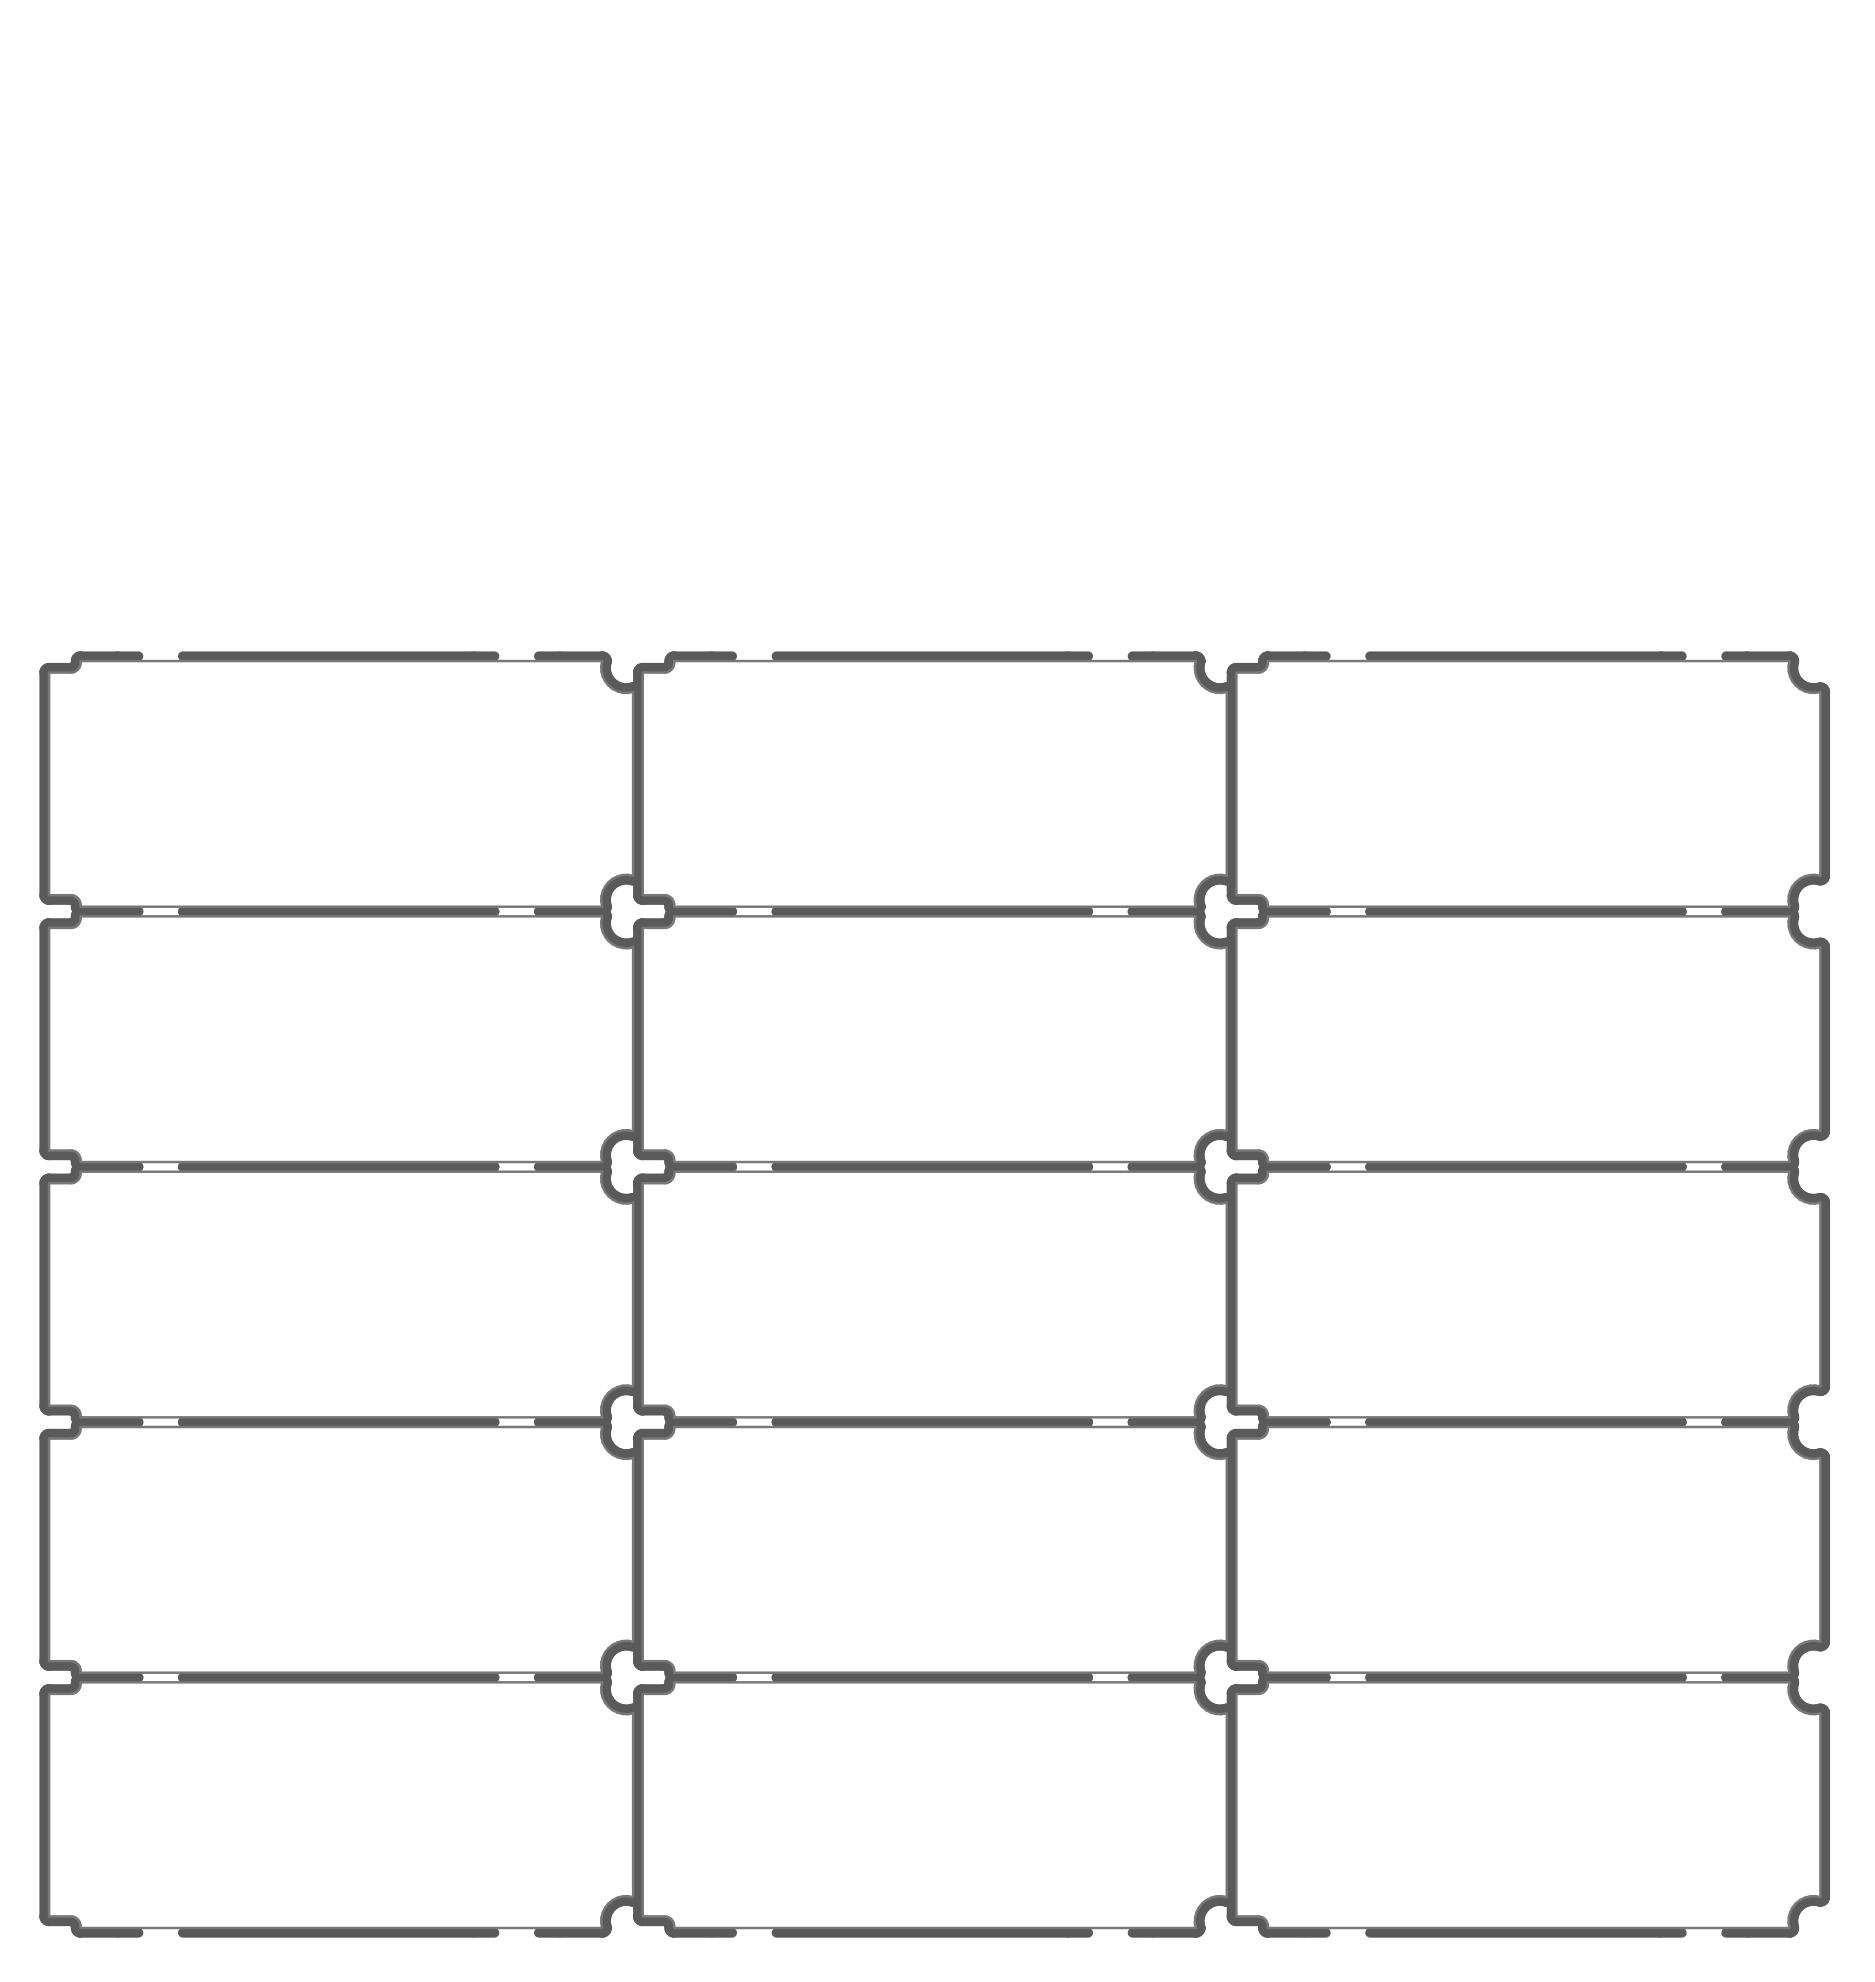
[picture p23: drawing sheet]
<svg xmlns="http://www.w3.org/2000/svg" width="645mm" height="682mm" viewBox="0 0 645 682" stroke-linecap="round" stroke-linejoin="round" font-family="sans-serif">
<g fill="none" stroke="#5a5a5a" stroke-width="3.3">
<path d="M47.7 225.9h-20a1.95 1.95 0 0 0-1.7 2.6 1.67 1.67 0 0 1-1.7 1.4h-7.8l-1 .8-.3 .8v76.7l.3 .8 1 .8h7.8a2.04 2.04 0 0 1 1.8 2.8l.8 1 .8 .2M62.9 225.9h107.3M185.4 225.9h21.8M207.2 225.9l1.2 .5 .5 1.2M208.9 227.6a7.2 7.2 0 0 0 1.8 7.3 7.2 7.2 0 0 0 7.3 1.7l1.1 .5 .4 1.1M252 225.9h-20a1.95 1.95 0 0 0-1.7 2.6 1.67 1.67 0 0 1-1.7 1.4h-7.9l-.9 .8-.3 .8v76.7l.3 .8 .9 .8h7.9a2.04 2.04 0 0 1 1.8 2.8l.8 1 .8 .2M267.2 225.9h107.3M389.7 225.9h21.8M411.5 225.9l1.2 .5 .5 1.2M413.2 227.6a7.2 7.2 0 0 0 1.7 7.3 7.2 7.2 0 0 0 7.4 1.7l1.1 .5 .4 1.1M456.3 225.9h-20a1.95 1.95 0 0 0-1.7 2.6 1.67 1.67 0 0 1-1.7 1.4h-7.9l-1 .8-.2 .8v76.7l.2 .8 1 .8h7.9a2.04 2.04 0 0 1 1.8 2.8l.7 1 .9 .2M471.5 225.9h107.3"/>
<path d="M594 225.9h21.8M615.8 225.9l1.2 .5 .5 1.2M617.5 227.6a7.2 7.2 0 0 0 1.7 7.3 7.2 7.2 0 0 0 7.4 1.7l1.1 .5 .4 1.1v63.3a1.66 1.66 0 0 1-1.9 1.6 7 7 0 0 0-8.8 8.7M27.7 313.8a1.95 1.95 0 0 0-1.7 2.6 1.67 1.67 0 0 1-1.7 1.4h-7.8l-1 .8-.3 .8v76.6l.3 .9 1 .7 7.8 .1a2.04 2.04 0 0 1 1.8 2.8l.8 .9 .8 .3M27.7 313.8h20M62.9 313.8h107.3M185.4 313.8h21.8M207.2 313.8l1.2 .5 .5 1.2M208.8 311.8h.1M208.9 311.8a1.66 1.66 0 0 1-1.7 2M208.9 315.5a7.2 7.2 0 0 0 1.8 7.3 7.2 7.2 0 0 0 7.3 1.6l1.1 .6 .4 1.1M219.5 301.5a1.66 1.66 0 0 1-1.9 1.6 7 7 0 0 0-8.8 8.7"/>
<path d="M232 313.8a1.95 1.95 0 0 0-1.7 2.6 1.67 1.67 0 0 1-1.7 1.4h-7.9l-.9 .8-.3 .8v76.6l.3 .9 .9 .7 7.9 .1a2.04 2.04 0 0 1 1.8 2.8l.8 .9 .8 .3M232 313.8h20M267.2 313.8h107.3M389.7 313.8h21.8M411.5 313.8l1.2 .5 .5 1.2M413.1 311.8h.1M413.1 311.8a1.66 1.66 0 0 1-1.6 2M413.2 315.5a7.2 7.2 0 0 0 1.7 7.3 7.2 7.2 0 0 0 7.4 1.6l1.1 .6 .4 1.1M423.8 301.5a1.66 1.66 0 0 1-1.9 1.6 7 7 0 0 0-8.8 8.7M436.3 313.8a1.95 1.95 0 0 0-1.7 2.6 1.67 1.67 0 0 1-1.7 1.4h-7.9l-1 .8-.2 .8v76.6l.2 .9 1 .7 7.9 .1a2.04 2.04 0 0 1 1.8 2.8l.7 .9 .9 .3M436.3 313.8h20M471.5 313.8h107.3"/>
<path d="M594 313.8h21.8M615.8 313.8l1.2 .5 .5 1.2M617.4 311.8h.1M617.4 311.8a1.66 1.66 0 0 1-1.6 2M617.5 315.5a7.2 7.2 0 0 0 1.7 7.3 7.2 7.2 0 0 0 7.4 1.6l1.1 .6 .4 1.1v63.3a1.66 1.66 0 0 1-1.9 1.6 7 7 0 0 0-8.8 8.7M208.8 399.7h.1M208.9 399.7a1.66 1.66 0 0 1-1.7 2M219.5 389.4a1.66 1.66 0 0 1-1.9 1.6 7 7 0 0 0-8.8 8.7M413.1 399.7h.1M413.1 399.7a1.66 1.66 0 0 1-1.6 2M423.8 389.4a1.66 1.66 0 0 1-1.9 1.6 7 7 0 0 0-8.8 8.7M617.4 399.7h.1"/>
<path d="M617.4 399.7a1.66 1.66 0 0 1-1.6 2M27.7 401.7a1.95 1.95 0 0 0-1.7 2.5 1.67 1.67 0 0 1-1.7 1.4l-7.8 .1-1 .8-.3 .8v76.6l.3 .9 1 .7 7.8 .1a2.04 2.04 0 0 1 1.8 2.7l.8 1 .8 .3M27.7 401.7h20M62.9 401.7h107.3M185.4 401.7h21.8M207.2 401.7l1.2 .5 .5 1.1M208.9 403.3a7.2 7.2 0 0 0 1.8 7.4 7.2 7.2 0 0 0 7.3 1.6l1.1 .6 .4 1.1M232 401.7a1.95 1.95 0 0 0-1.7 2.5 1.67 1.67 0 0 1-1.7 1.4l-7.9 .1-.9 .8-.3 .8v76.6l.3 .9 .9 .7 7.9 .1a2.04 2.04 0 0 1 1.8 2.7l.8 1 .8 .3M232 401.7h20M267.2 401.7h107.3M389.7 401.7h21.8M411.5 401.7l1.2 .5 .5 1.1"/>
<path d="M413.2 403.3a7.2 7.2 0 0 0 1.7 7.4 7.2 7.2 0 0 0 7.4 1.6l1.1 .6 .4 1.1M436.3 401.7a1.95 1.95 0 0 0-1.7 2.5 1.67 1.67 0 0 1-1.7 1.4l-7.9 .1-1 .8-.2 .8v76.6l.2 .9 1 .7 7.9 .1a2.04 2.04 0 0 1 1.8 2.7l.7 1 .9 .3M436.3 401.7h20M471.5 401.7h107.3M594 401.7h21.8M615.8 401.7l1.2 .5 .5 1.1M617.5 403.3a7.2 7.2 0 0 0 1.7 7.4 7.2 7.2 0 0 0 7.4 1.6l1.1 .6 .4 1.1v63.2a1.66 1.66 0 0 1-1.9 1.7 7 7 0 0 0-8.8 8.7M219.5 477.2a1.66 1.66 0 0 1-1.9 1.7 7 7 0 0 0-8.8 8.7M423.8 477.2a1.66 1.66 0 0 1-1.9 1.7 7 7 0 0 0-8.8 8.7M27.7 489.6a1.95 1.95 0 0 0-1.7 2.5 1.67 1.67 0 0 1-1.7 1.4l-7.8 .1-1 .8-.3 .8v76.6l.3 .9 1 .7 7.8 .1a2.04 2.04 0 0 1 1.8 2.7l.8 1 .8 .3M27.7 489.6h20M62.9 489.6h107.3"/>
<path d="M185.4 489.6h21.8M207.2 489.6l1.2 .5 .5 1.1M208.8 487.6h.1M208.9 487.6a1.66 1.66 0 0 1-1.7 2M208.9 491.2a7.2 7.2 0 0 0 1.8 7.4 7.2 7.2 0 0 0 7.3 1.6l1.1 .6 .4 1.1M232 489.6a1.95 1.95 0 0 0-1.7 2.5 1.67 1.67 0 0 1-1.7 1.4l-7.9 .1-.9 .8-.3 .8v76.6l.3 .9 .9 .7 7.9 .1a2.04 2.04 0 0 1 1.8 2.7l.8 1 .8 .3M232 489.6h20M267.2 489.6h107.3M389.7 489.6h21.8M411.5 489.6l1.2 .5 .5 1.1M413.1 487.6h.1M413.1 487.6a1.66 1.66 0 0 1-1.6 2"/>
<path d="M413.2 491.2a7.2 7.2 0 0 0 1.7 7.4 7.2 7.2 0 0 0 7.4 1.6l1.1 .6 .4 1.1M436.3 489.6a1.95 1.95 0 0 0-1.7 2.5 1.67 1.67 0 0 1-1.7 1.4l-7.9 .1-1 .8-.2 .8v76.6l.2 .9 1 .7 7.9 .1a2.04 2.04 0 0 1 1.8 2.7l.7 1 .9 .3M436.3 489.6h20M471.5 489.6h107.3M594 489.6h21.8M615.8 489.6l1.2 .5 .5 1.1M617.4 487.6h.1M617.4 487.6a1.66 1.66 0 0 1-1.6 2M617.5 491.2a7.2 7.2 0 0 0 1.7 7.4 7.2 7.2 0 0 0 7.4 1.6l1.1 .6 .4 1.1v63.2a1.66 1.66 0 0 1-1.9 1.7 7 7 0 0 0-8.8 8.7M27.7 577.5a1.95 1.95 0 0 0-1.7 2.5 1.67 1.67 0 0 1-1.7 1.4l-7.8 .1-1 .7-.3 .9v76.6l.3 .9 1 .7 7.8 .1a2.04 2.04 0 0 1 1.8 2.7l.8 1 .8 .2h20M27.7 577.5h20M62.9 577.5h107.3"/>
<path d="M185.4 577.5h21.8M207.2 577.5l1.2 .4 .5 1.2M208.8 575.5h.1M208.9 575.5a1.66 1.66 0 0 1-1.7 2M208.9 579.1a7.2 7.2 0 0 0 1.8 7.4 7.2 7.2 0 0 0 7.3 1.6l1.1 .6 .4 1.1M219.5 565.1a1.66 1.66 0 0 1-1.9 1.7 7 7 0 0 0-8.8 8.7M232 577.5a1.95 1.95 0 0 0-1.7 2.5 1.67 1.67 0 0 1-1.7 1.4l-7.9 .1-.9 .7-.3 .9v76.6l.3 .9 .9 .7 7.9 .1a2.04 2.04 0 0 1 1.8 2.7l.8 1 .8 .2h20M232 577.5h20M267.2 577.5h107.3M389.7 577.5h21.8M411.5 577.5l1.2 .4 .5 1.2M413.1 575.5h.1"/>
<path d="M413.1 575.5a1.66 1.66 0 0 1-1.6 2M413.2 579.1a7.2 7.2 0 0 0 1.7 7.4 7.2 7.2 0 0 0 7.4 1.6l1.1 .6 .4 1.1M423.8 565.1a1.66 1.66 0 0 1-1.9 1.7 7 7 0 0 0-8.8 8.7M436.3 577.5a1.95 1.95 0 0 0-1.7 2.5 1.67 1.67 0 0 1-1.7 1.4l-7.9 .1-1 .7-.2 .9v76.6l.2 .9 1 .7 7.9 .1a2.04 2.04 0 0 1 1.8 2.7l.7 1 .9 .2h20M436.3 577.5h20M471.5 577.5h107.3M594 577.5h21.8M615.8 577.5l1.2 .4 .5 1.2M617.4 575.5h.1M617.4 575.5a1.66 1.66 0 0 1-1.6 2M617.5 579.1a7.2 7.2 0 0 0 1.7 7.4 7.2 7.2 0 0 0 7.4 1.6l1.1 .6 .4 1.1v63.2a1.66 1.66 0 0 1-1.9 1.7 7 7 0 0 0-8.8 8.7M219.5 653a1.66 1.66 0 0 1-1.9 1.7 7 7 0 0 0-8.8 8.7"/>
<path d="M423.8 653a1.66 1.66 0 0 1-1.9 1.7 7 7 0 0 0-8.8 8.7M62.9 665.3h107.3M208.8 663.4h.1M208.9 663.4a1.66 1.66 0 0 1-1.7 1.9h-21.8M267.2 665.3h107.3M413.1 663.4h.1M413.1 663.4a1.66 1.66 0 0 1-1.6 1.9h-21.8M471.5 665.3h107.3M617.4 663.4h.1M617.4 663.4a1.66 1.66 0 0 1-1.6 1.9h-21.8"/>
</g>
<g fill="none" stroke="#000" stroke-width=".34">
<path d="M16.9 231.5h7.5a3.4 3.4 0 0 0 3.3-3.9h179.5a8.6 8.6 0 0 0 10.7 10.6v63.3a8.6 8.6 0 0 0-10.7 10.6h-179.5a3.4 3.4 0 0 0-3.3-3.9h-7.5zM221.2 231.5h7.5a3.4 3.4 0 0 0 3.3-3.9h179.5a8.6 8.6 0 0 0 10.7 10.6v63.3a8.6 8.6 0 0 0-10.7 10.6h-179.5a3.4 3.4 0 0 0-3.3-3.9h-7.5zM425.5 231.5h7.5a3.4 3.4 0 0 0 3.3-3.9h179.5a8.6 8.6 0 0 0 10.6 10.6v63.3a8.6 8.6 0 0 0-10.6 10.6h-179.5a3.4 3.4 0 0 0-3.3-3.9h-7.5zM16.9 319.4h7.5a3.4 3.4 0 0 0 3.3-3.9h179.5a8.6 8.6 0 0 0 10.7 10.6v63.3a8.6 8.6 0 0 0-10.7 10.6h-179.5a3.4 3.4 0 0 0-3.3-4h-7.5zM221.2 319.4h7.5a3.4 3.4 0 0 0 3.3-3.9h179.5a8.6 8.6 0 0 0 10.7 10.6v63.3a8.6 8.6 0 0 0-10.7 10.6h-179.5a3.4 3.4 0 0 0-3.3-4h-7.5zM425.5 319.4h7.5a3.4 3.4 0 0 0 3.3-3.9h179.5a8.6 8.6 0 0 0 10.6 10.6v63.3a8.6 8.6 0 0 0-10.6 10.6h-179.5a3.4 3.4 0 0 0-3.3-4h-7.5zM16.9 407.3h7.5a3.4 3.4 0 0 0 3.3-4h179.5a8.6 8.6 0 0 0 10.7 10.7v63.2a8.6 8.6 0 0 0-10.7 10.7h-179.5a3.4 3.4 0 0 0-3.3-4h-7.5zM221.2 407.3h7.5a3.4 3.4 0 0 0 3.3-4h179.5a8.6 8.6 0 0 0 10.7 10.7v63.2a8.6 8.6 0 0 0-10.7 10.7h-179.5a3.4 3.4 0 0 0-3.3-4h-7.5zM425.5 407.3h7.5a3.4 3.4 0 0 0 3.3-4h179.5a8.6 8.6 0 0 0 10.6 10.7v63.2a8.6 8.6 0 0 0-10.6 10.7h-179.5a3.4 3.4 0 0 0-3.3-4h-7.5zM16.9 495.2h7.5a3.4 3.4 0 0 0 3.3-4h179.5a8.6 8.6 0 0 0 10.7 10.7v63.2a8.6 8.6 0 0 0-10.7 10.7h-179.5a3.4 3.4 0 0 0-3.3-4h-7.5zM221.2 495.2h7.5a3.4 3.4 0 0 0 3.3-4h179.5a8.6 8.6 0 0 0 10.7 10.7v63.2a8.6 8.6 0 0 0-10.7 10.7h-179.5a3.4 3.4 0 0 0-3.3-4h-7.5zM425.5 495.2h7.5a3.4 3.4 0 0 0 3.3-4h179.5a8.6 8.6 0 0 0 10.6 10.7v63.2a8.6 8.6 0 0 0-10.6 10.7h-179.5a3.4 3.4 0 0 0-3.3-4h-7.5z"/>
<path d="M16.9 583.1h7.5a3.4 3.4 0 0 0 3.3-4h179.5a8.6 8.6 0 0 0 10.7 10.7v63.2a8.6 8.6 0 0 0-10.7 10.7h-179.5a3.4 3.4 0 0 0-3.3-4h-7.5zM221.2 583.1h7.5a3.4 3.4 0 0 0 3.3-4h179.5a8.6 8.6 0 0 0 10.7 10.7v63.2a8.6 8.6 0 0 0-10.7 10.7h-179.5a3.4 3.4 0 0 0-3.3-4h-7.5zM425.5 583.1h7.5a3.4 3.4 0 0 0 3.3-4h179.5a8.6 8.6 0 0 0 10.6 10.7v63.2a8.6 8.6 0 0 0-10.6 10.7h-179.5a3.4 3.4 0 0 0-3.3-4h-7.5z"/>
</g>
<g fill="none" stroke="#787878" stroke-width=".85">
<path d="M16.9 231.5h7.5a3.4 3.4 0 0 0 3.3-3.9h179.5a8.6 8.6 0 0 0 10.7 10.6v63.3a8.6 8.6 0 0 0-10.7 10.6h-179.5a3.4 3.4 0 0 0-3.3-3.9h-7.5zM221.2 231.5h7.5a3.4 3.4 0 0 0 3.3-3.9h179.5a8.6 8.6 0 0 0 10.7 10.6v63.3a8.6 8.6 0 0 0-10.7 10.6h-179.5a3.4 3.4 0 0 0-3.3-3.9h-7.5zM425.5 231.5h7.5a3.4 3.4 0 0 0 3.3-3.9h179.5a8.6 8.6 0 0 0 10.6 10.6v63.3a8.6 8.6 0 0 0-10.6 10.6h-179.5a3.4 3.4 0 0 0-3.3-3.9h-7.5zM16.9 319.4h7.5a3.4 3.4 0 0 0 3.3-3.9h179.5a8.6 8.6 0 0 0 10.7 10.6v63.3a8.6 8.6 0 0 0-10.7 10.6h-179.5a3.4 3.4 0 0 0-3.3-4h-7.5zM221.2 319.4h7.5a3.4 3.4 0 0 0 3.3-3.9h179.5a8.6 8.6 0 0 0 10.7 10.6v63.3a8.6 8.6 0 0 0-10.7 10.6h-179.5a3.4 3.4 0 0 0-3.3-4h-7.5zM425.5 319.4h7.5a3.4 3.4 0 0 0 3.3-3.9h179.5a8.6 8.6 0 0 0 10.6 10.6v63.3a8.6 8.6 0 0 0-10.6 10.6h-179.5a3.4 3.4 0 0 0-3.3-4h-7.5zM16.9 407.3h7.5a3.4 3.4 0 0 0 3.3-4h179.5a8.6 8.6 0 0 0 10.7 10.7v63.2a8.6 8.6 0 0 0-10.7 10.7h-179.5a3.4 3.4 0 0 0-3.3-4h-7.5zM221.2 407.3h7.5a3.4 3.4 0 0 0 3.3-4h179.5a8.6 8.6 0 0 0 10.7 10.7v63.2a8.6 8.6 0 0 0-10.7 10.7h-179.5a3.4 3.4 0 0 0-3.3-4h-7.5zM425.5 407.3h7.5a3.4 3.4 0 0 0 3.3-4h179.5a8.6 8.6 0 0 0 10.6 10.7v63.2a8.6 8.6 0 0 0-10.6 10.7h-179.5a3.4 3.4 0 0 0-3.3-4h-7.5zM16.9 495.2h7.5a3.4 3.4 0 0 0 3.3-4h179.5a8.6 8.6 0 0 0 10.7 10.7v63.2a8.6 8.6 0 0 0-10.7 10.7h-179.5a3.4 3.4 0 0 0-3.3-4h-7.5zM221.2 495.2h7.5a3.4 3.4 0 0 0 3.3-4h179.5a8.6 8.6 0 0 0 10.7 10.7v63.2a8.6 8.6 0 0 0-10.7 10.7h-179.5a3.4 3.4 0 0 0-3.3-4h-7.5zM425.5 495.2h7.5a3.4 3.4 0 0 0 3.3-4h179.5a8.6 8.6 0 0 0 10.6 10.7v63.2a8.6 8.6 0 0 0-10.6 10.7h-179.5a3.4 3.4 0 0 0-3.3-4h-7.5z"/>
<path d="M16.9 583.1h7.5a3.4 3.4 0 0 0 3.3-4h179.5a8.6 8.6 0 0 0 10.7 10.7v63.2a8.6 8.6 0 0 0-10.7 10.7h-179.5a3.4 3.4 0 0 0-3.3-4h-7.5zM221.2 583.1h7.5a3.4 3.4 0 0 0 3.3-4h179.5a8.6 8.6 0 0 0 10.7 10.7v63.2a8.6 8.6 0 0 0-10.7 10.7h-179.5a3.4 3.4 0 0 0-3.3-4h-7.5zM425.5 583.1h7.5a3.4 3.4 0 0 0 3.3-4h179.5a8.6 8.6 0 0 0 10.6 10.7v63.2a8.6 8.6 0 0 0-10.6 10.7h-179.5a3.4 3.4 0 0 0-3.3-4h-7.5z"/>
</g>
</svg>
